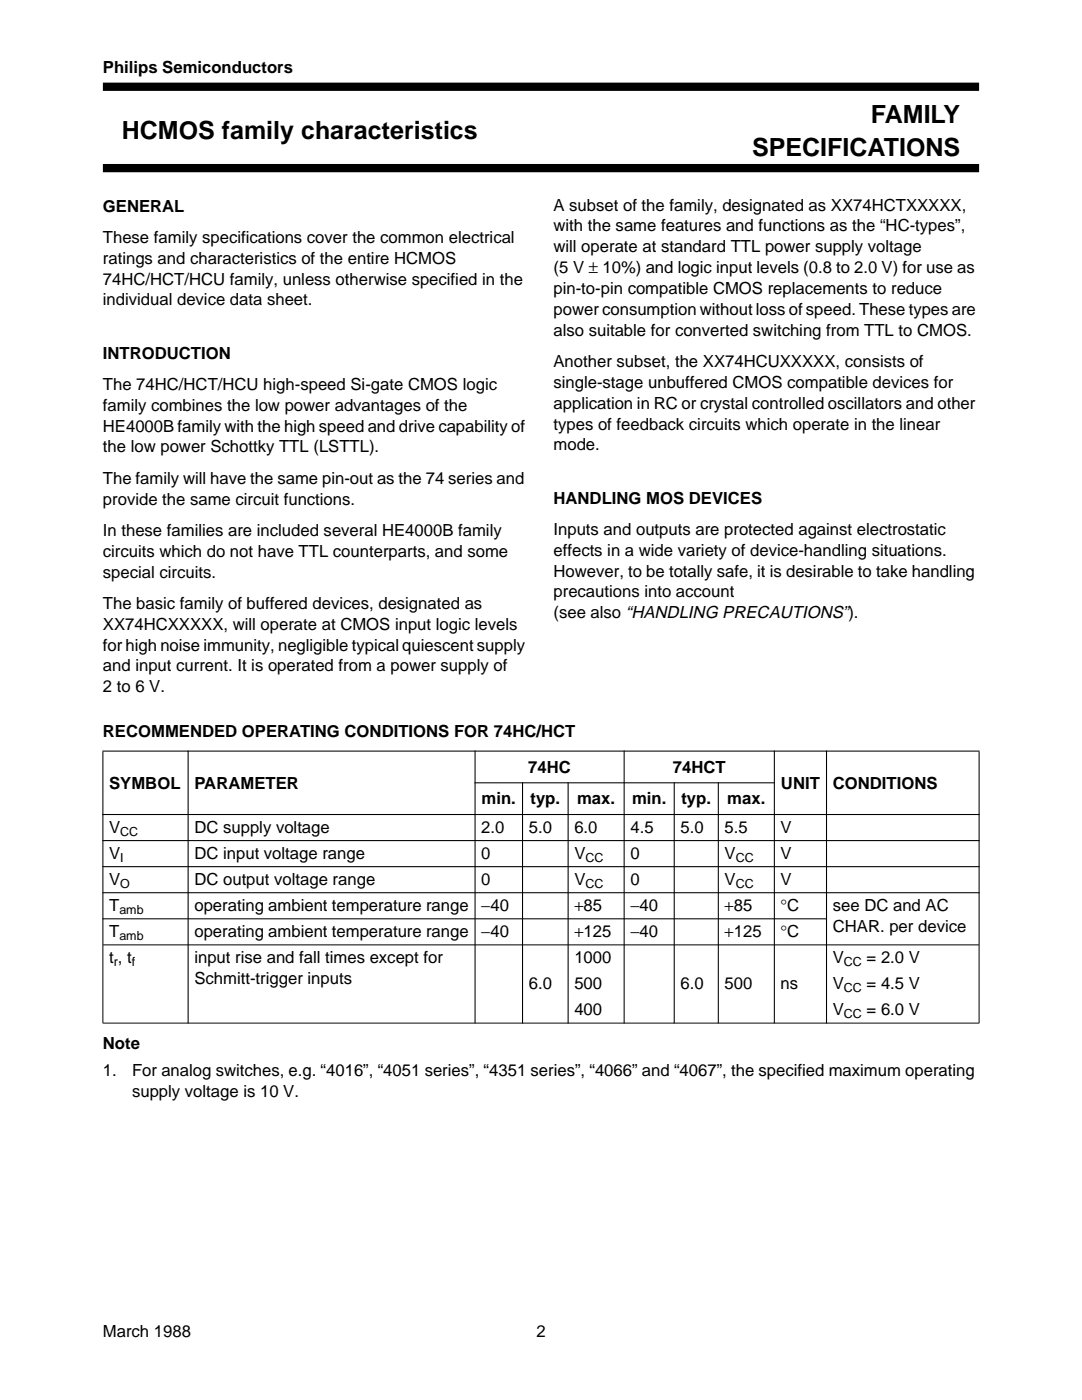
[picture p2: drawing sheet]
<svg xmlns="http://www.w3.org/2000/svg" width="216mm" height="279mm" viewBox="0 0 216 279" stroke-linecap="round" stroke-linejoin="round" font-family="sans-serif">
<defs><g id="words">
<g font-size="5">
<text x="24.3" y="27.8">HCMOS family characteristics</text>
<text x="173.8" y="24.5">FAMILY</text>
<text x="150.1" y="31">SPECIFICATIONS</text>
</g>
<g font-size="3.3">
<text x="20.5" y="14.5">Philips Semiconductors</text>
<text x="20.5" y="42.2">GENERAL</text>
<text x="110.4" y="42">A subset of the family, designated as XX74HCTXXXXX,</text>
<text x="110.4" y="46.2">with the same features and functions as the “HC-types”,</text>
<text x="20.5" y="48.5">These family specifications cover the common electrical</text>
<text x="20.5" y="52.6">ratings and characteristics of the entire HCMOS</text>
<text x="110.4" y="50.3">will operate at standard TTL power supply voltage</text>
<text x="20.5" y="56.8">74HC/HCT/HCU family, unless otherwise specified in the</text>
<text x="110.4" y="58.7">pin-to-pin compatible CMOS replacements to reduce</text>
<text x="110.4" y="54.5">(5 V ± 10%) and logic input levels (0.8 to 2.0 V) for use as</text>
<text x="20.5" y="61">individual device data sheet.</text>
<text x="110.4" y="62.8">power consumption without loss of speed. These types are</text>
<text x="20.5" y="71.6">INTRODUCTION</text>
<text x="110.4" y="67">also suitable for converted switching from TTL to CMOS.</text>
<text x="20.5" y="77.8">The 74HC/HCT/HCU high-speed Si-gate CMOS logic</text>
<text x="110.4" y="73.2">Another subset, the XX74HCUXXXXX, consists of</text>
<text x="110.4" y="77.4">single-stage unbuffered CMOS compatible devices for</text>
<text x="20.5" y="82">family combines the low power advantages of the</text>
<text x="110.4" y="81.6">application in RC or crystal controlled oscillators and other</text>
<text x="20.5" y="86.1">HE4000B family with the high speed and drive capability of</text>
<text x="110.4" y="85.7">types of feedback circuits which operate in the linear</text>
<text x="110.4" y="89.9">mode.</text>
<text x="20.5" y="90.3">the low power Schottky TTL (LSTTL).</text>
<text x="20.5" y="96.5">The family will have the same pin-out as the 74 series and</text>
<text x="20.5" y="100.7">provide the same circuit functions.</text>
<text x="110.4" y="100.5">HANDLING MOS DEVICES</text>
<text x="20.5" y="107">In these families are included several HE4000B family</text>
<text x="110.4" y="106.7">Inputs and outputs are protected against electrostatic</text>
<text x="20.5" y="111.1">circuits which do not have TTL counterparts, and some</text>
<text x="110.4" y="110.9">effects in a wide variety of device-handling situations.</text>
<text x="20.5" y="115.3">special circuits.</text>
<text x="110.4" y="115.1">However, to be totally safe, it is desirable to take handling</text>
<text x="110.4" y="119.2">precautions into account</text>
<text x="20.5" y="121.5">The basic family of buffered devices, designated as</text>
<text x="20.5" y="125.7">XX74HCXXXXX, will operate at CMOS input logic levels</text>
<text x="110.4" y="123.4">(see also “HANDLING PRECAUTIONS”).</text>
<text x="20.5" y="129.8">for high noise immunity, negligible typical quiescent supply</text>
<text x="20.5" y="134">and input current. It is operated from a power supply of</text>
<text x="20.5" y="138.2">2 to 6 V.</text>
<text x="20.5" y="147.1">RECOMMENDED OPERATING CONDITIONS FOR 74HC/HCT</text>
<text x="105.4" y="154.2">74HC</text>
<text x="134.3" y="154.2">74HCT</text>
<text x="21.8" y="157.4">SYMBOL</text>
<text x="38.8" y="157.4">PARAMETER</text>
<text x="96.1" y="160.5">min.</text>
<text x="105.8" y="160.5">typ.</text>
<text x="115.2" y="160.5">max.</text>
<text x="126.1" y="160.5">min.</text>
<text x="136" y="160.5">typ.</text>
<text x="145.1" y="160.5">max.</text>
<text x="155.8" y="157.4">UNIT</text>
<text x="166.2" y="157.4">CONDITIONS</text>
<text x="21.8" y="166.2">V</text>
<text x="38.8" y="166.2">DC supply voltage</text>
<text x="96" y="166.2">2.0</text>
<text x="105.5" y="166.2">5.0</text>
<text x="114.6" y="166.2">6.0</text>
<text x="125.8" y="166.2">4.5</text>
<text x="135.8" y="166.2">5.0</text>
<text x="144.6" y="166.2">5.5</text>
<text x="155.8" y="166.2">V</text>
<text x="21.8" y="171.4">V</text>
<text x="38.8" y="171.4">DC input voltage range</text>
<text x="96" y="171.4">0</text>
<text x="114.6" y="171.4">V</text>
<text x="125.8" y="171.4">0</text>
<text x="144.6" y="171.4">V</text>
<text x="155.8" y="171.4">V</text>
<text x="21.8" y="176.6">V</text>
<text x="38.8" y="176.6">DC output voltage range</text>
<text x="96" y="176.6">0</text>
<text x="114.6" y="176.6">V</text>
<text x="125.8" y="176.6">0</text>
<text x="144.6" y="176.6">V</text>
<text x="155.8" y="176.6">V</text>
<text x="21.8" y="181.8">T</text>
<text x="38.8" y="181.8">operating ambient temperature range</text>
<text x="96" y="181.8">−40</text>
<text x="114.6" y="181.8">+85</text>
<text x="125.8" y="181.8">−40</text>
<text x="144.6" y="181.8">+85</text>
<text x="155.8" y="181.8">°C</text>
<text x="166.2" y="181.8">see DC and AC</text>
<text x="21.8" y="187">T</text>
<text x="38.8" y="187">operating ambient temperature range</text>
<text x="96" y="187">−40</text>
<text x="114.6" y="187">+125</text>
<text x="125.8" y="187">−40</text>
<text x="144.6" y="187">+125</text>
<text x="155.8" y="187">°C</text>
<text x="166.2" y="186">CHAR. per device</text>
<text x="21.8" y="192.2">t , t</text>
<text x="38.8" y="192.2">input rise and fall times except for</text>
<text x="38.8" y="196.4">Schmitt-trigger inputs</text>
<text x="105.5" y="197.4">6.0</text>
<text x="114.6" y="192.2">1000</text>
<text x="114.6" y="197.4">500</text>
<text x="135.8" y="197.4">6.0</text>
<text x="144.6" y="197.4">500</text>
<text x="155.8" y="197.4">ns</text>
<text x="166.2" y="192.2">V</text>
<text x="166.2" y="197.4">V</text>
<text x="172.9" y="192.2">= 2.0 V</text>
<text x="172.9" y="197.5">= 4.5 V</text>
<text x="114.6" y="202.7">400</text>
<text x="166.2" y="202.7">V</text>
<text x="172.9" y="202.7">= 6.0 V</text>
<text x="20.5" y="209.3">Note</text>
<text x="20.5" y="214.7">1.</text>
<text x="26.4" y="214.7">For analog switches, e.g. “4016”, “4051 series”, “4351 series”, “4066” and “4067”, the specified maximum operating</text>
<text x="26.4" y="218.9">supply voltage is 10 V.</text>
<text x="20.5" y="266.8">March 1988</text>
<text x="107" y="266.8">2</text>
</g>
<g font-size="2.5">
<text x="24" y="166.8">CC</text>
<text x="24" y="172">I</text>
<text x="116.8" y="172">CC</text>
<text x="146.8" y="172">CC</text>
<text x="24" y="177.2">O</text>
<text x="116.8" y="177.2">CC</text>
<text x="146.8" y="177.2">CC</text>
<text x="23.8" y="182.4">amb</text>
<text x="23.8" y="187.6">amb</text>
<text x="22.7" y="192.8">r</text>
<text x="26.3" y="192.8">f</text>
<text x="168.4" y="192.8">CC</text>
<text x="168.4" y="198.1">CC</text>
<text x="168.4" y="203.3">CC</text>
</g>
</g></defs>
<path d="M20.5 17.3h174.9M20.5 33.6h174.9" fill="none" stroke="#000" stroke-width="1.7" stroke-linecap="butt"/>
<g fill="#000" stroke="#000" stroke-width=".21">
<path d="M94.7 156.2h59.9zM20.4 149.9h175.1zM20.4 162.6h175.1zM20.4 167.8h175.1zM20.4 173h175.1zM20.4 178.2h175.1zM20.5 150v38.5zM20.4 183.4h144.6zM195.4 150v38.5zM37.5 149.8v54.4zM94.8 149.8v54.4zM104.3 156.1v48.1z"/>
<path d="M113.4 156.1v48.1zM124.5 149.8v54.4zM134.5 156.1v48.1zM143.3 156.1v48.1zM154.5 149.8v54.4zM164.9 149.8v54.4z"/>
</g>
<path d="M20.4 188.6h175.1zM20.5 188.6v15.5zM195.4 188.6v15.5zM20.5 204.2h174.9z" fill="#000" stroke="#000" stroke-width=".2"/>
<use href="#words"/>
</svg>
